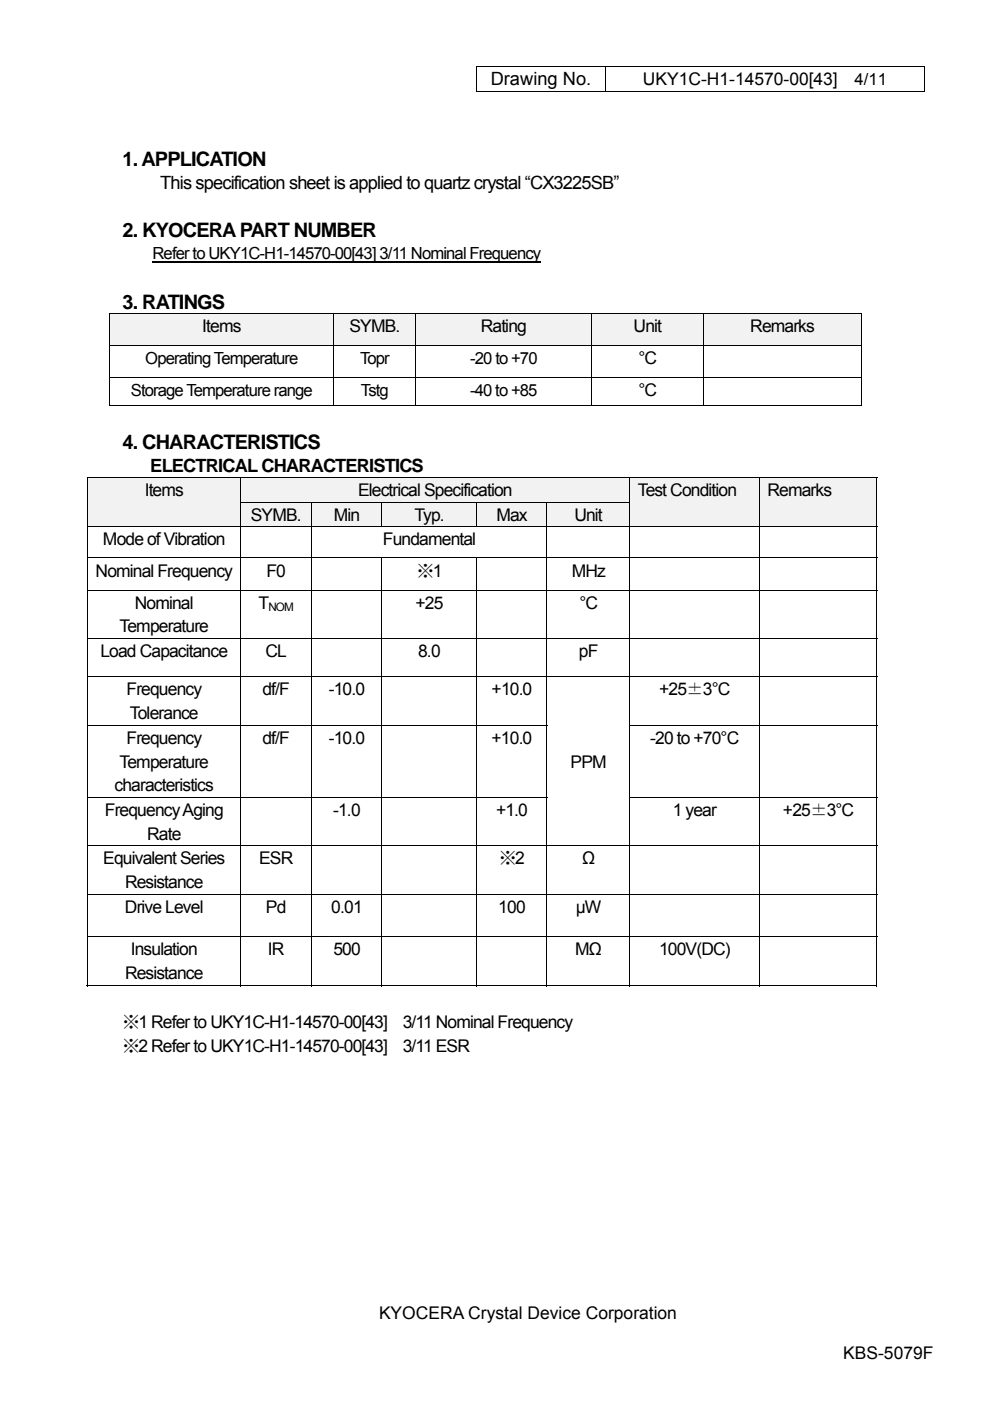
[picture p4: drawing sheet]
<svg xmlns="http://www.w3.org/2000/svg" width="210mm" height="297mm" viewBox="0 0 210 297" stroke-linecap="round" stroke-linejoin="round" font-family="sans-serif">
<defs><g id="words">
<g font-size="4.2">
<text x="26" y="35.2">1. APPLICATION</text>
<text x="26" y="50.3">2. KYOCERA PART NUMBER</text>
<text x="26" y="65.4">3. RATINGS</text>
<text x="26" y="95.2">4. CHARACTERISTICS</text>
</g>
<g font-size="3.9">
<text x="104.1" y="18.1">Drawing No.</text>
<text x="34" y="40">This specification sheet is applied to quartz crystal “CX3225SB”</text>
<text x="31.9" y="100.1">ELECTRICAL CHARACTERISTICS</text>
</g>
<g font-size="3.7">
<text x="136.4" y="18">UKY1C-H1-14570-00[43]</text>
<text x="42.9" y="70.4">Items</text>
<text x="74.1" y="70.4">SYMB.</text>
<text x="102" y="70.4">Rating</text>
<text x="134.4" y="70.4">Unit</text>
<text x="159.1" y="70.4">Remarks</text>
<text x="135.4" y="77.2">°C</text>
<text x="135.4" y="84">°C</text>
<text x="30.7" y="105.2">Items</text>
<text x="75.9" y="105.2">Electrical Specification</text>
<text x="135.3" y="105.2">Test Condition</text>
<text x="162.8" y="105.2">Remarks</text>
<text x="53.2" y="110.4">SYMB.</text>
<text x="70.8" y="110.4">Min</text>
<text x="87.9" y="110.4">Typ.</text>
<text x="105.3" y="110.4">Max</text>
<text x="121.8" y="110.4">Unit</text>
<text x="21.8" y="115.7">Mode of Vibration</text>
<text x="81.2" y="115.7">Fundamental</text>
<text x="20.3" y="122.2">Nominal Frequency</text>
<text x="56.5" y="122.2">F0</text>
<text x="88.4" y="122.2">※1</text>
<text x="121.3" y="122.2">MHz</text>
<text x="28.6" y="129">Nominal</text>
<text x="54.8" y="129">T</text>
<text x="88.1" y="129">+25</text>
<text x="122.9" y="129">°C</text>
<text x="25.4" y="134.1">Temperature</text>
<text x="21.3" y="139.3">Load Capacitance</text>
<text x="56.3" y="139.3">CL</text>
<text x="88.7" y="139.3">8.0</text>
<text x="122.8" y="139.3">pF</text>
<text x="26.8" y="147.4">Frequency</text>
<text x="55.7" y="147.4">df/F</text>
<text x="69.7" y="147.4">-10.0</text>
<text x="104.3" y="147.4">+10.0</text>
<text x="139.8" y="147.4">+25±3°C</text>
<text x="27.6" y="152.5">Tolerance</text>
<text x="26.8" y="157.7">Frequency</text>
<text x="55.7" y="157.7">df/F</text>
<text x="69.7" y="157.7">-10.0</text>
<text x="104.3" y="157.7">+10.0</text>
<text x="137.9" y="157.7">-20 to +70°C</text>
<text x="24.3" y="167.8">characteristics</text>
<text x="25.4" y="162.7">Temperature</text>
<text x="121" y="162.7">PPM</text>
<text x="22.2" y="173">Frequency Aging</text>
<text x="70.7" y="173">-1.0</text>
<text x="105.2" y="173">+1.0</text>
<text x="142.7" y="173">1 year</text>
<text x="166.1" y="173">+25±3°C</text>
<text x="31.2" y="178">Rate</text>
<text x="21.9" y="183.3">Equivalent Series</text>
<text x="54.9" y="183.3">ESR</text>
<text x="105.9" y="183.3">※2</text>
<text x="123.5" y="183.3">Ω</text>
<text x="26.5" y="188.3">Resistance</text>
<text x="26.5" y="193.5">Drive Level</text>
<text x="56.4" y="193.5">Pd</text>
<text x="70.3" y="193.5">0.01</text>
<text x="105.7" y="193.5">100</text>
<text x="122.1" y="193.5">μW</text>
<text x="27.7" y="202.5">Insulation</text>
<text x="56.8" y="202.5">IR</text>
<text x="70.7" y="202.5">500</text>
<text x="122" y="202.5">MΩ</text>
<text x="139.8" y="202.5">100V(DC)</text>
<text x="26.5" y="207.5">Resistance</text>
<text x="26" y="218">※1 Refer to UKY1C-H1-14570-00[43]</text>
<text x="85.4" y="218">3/11 Nominal Frequency</text>
<text x="26" y="223.1">※2 Refer to UKY1C-H1-14570-00[43]</text>
<text x="85.4" y="223.1">3/11 ESR</text>
<text x="80.4" y="279.7">KYOCERA Crystal Device Corporation</text>
<text x="178.9" y="288.2">KBS-5079F</text>
</g>
<g font-size="3.5">
<text x="181.3" y="18">4/11</text>
<text x="32.3" y="55">Refer to UKY1C-H1-14570-00[43] 3/11 Nominal Frequency</text>
<text x="30.8" y="77.1">Operating Temperature</text>
<text x="76.4" y="77.1">Topr</text>
<text x="99.7" y="77.1">-20 to +70</text>
<text x="27.7" y="83.9">Storage Temperature range</text>
<text x="76.5" y="83.9">Tstg</text>
<text x="99.7" y="83.9">-40 to +85</text>
</g>
<text font-size="2.5" x="56.9" y="129.6">NOM</text>
</g></defs>
<path d="M100.9 14h.2v.2h-.2zM195.9 14h.2v.2h-.2zM195.9 19.2h.2v.2h-.2z" fill="#000"/>
<path d="M100.9 14.1h95.2M100.9 19.3h27.5M101 14.2v5.2M128.5 14.2v5.2M128.6 19.3h67.3M196 14.2v5.2" fill="none" stroke="#000" stroke-width=".21"/>
<path d="M32.3 55.5h82.3" fill="none" stroke="#000" stroke-width=".25"/>
<g fill="#f2f2f2">
<path d="M23.3 66.5h47.4v6.7h-47.4z"/>
<path d="M24.9 66.5h44.2v5.1h-44.2z"/>
<path d="M70.9 66.5h17.1v6.7h-17.1z"/>
<path d="M72.5 66.5h13.8v5.1h-13.8z"/>
<path d="M88.2 66.5h37.2v6.7h-37.2z"/>
<path d="M89.8 66.5h33.9v5.1h-33.9z"/>
<path d="M125.6 66.5h23.4v6.7h-23.4z"/>
<path d="M127.2 66.5h20.2v5.1h-20.2z"/>
<path d="M149.2 66.5h33.4v6.7h-33.4z"/>
<path d="M150.9 66.5h30v5.1h-30z"/>
</g>
<path d="M23.1 66.4h.2v.1h-.2zM182.6 66.4h.2v.1h-.2zM182.6 85.9h.2v.2h-.2z" fill="#000"/>
<g fill="none" stroke="#000" stroke-width=".21">
<path d="M23.1 66.4h159.7M23.1 73.3h159.7M23.2 66.5v6.7M23.2 73.3v6.7M70.8 66.5v6.7M70.8 73.3v6.7M88.1 66.5v6.7M88.1 73.3v6.7M125.5 66.5v6.7M125.5 73.3v6.7M149.1 66.5v6.7M149.1 73.3v6.7"/>
<path d="M182.7 66.5v6.7M182.7 73.3v6.7M23.1 80.1h159.7M23.1 86h47.6M23.2 80.1v6M70.8 80.1v6M70.9 86h17.1M88.1 80.1v6M88.2 86h37.2M125.5 80.1v6M125.6 86h23.4M149.1 80.1v6"/>
<path d="M149.2 86h33.4M182.7 80.1v6"/>
</g>
<g fill="#f2f2f2">
<path d="M18.6 101.4h32.3v10.2h-32.3z"/>
<path d="M20.2 101.4h29.1v5h-29.1z"/>
<path d="M51.1 101.4h82.3v5h-82.3z"/>
<path d="M52.7 101.4h79.1v5h-79.1z"/>
<path d="M133.6 101.4h27.3v10.2h-27.3z"/>
<path d="M135.3 101.4h24v5h-24z"/>
<path d="M161.1 101.4h24.8v10.2h-24.8z"/>
<path d="M162.8 101.4h21.5v5h-21.5z"/>
</g>
<path d="M18.4 101.2h.2v.2h-.2zM185.9 101.2h.2v.2h-.2z" fill="#000"/>
<path d="M18.4 101.3h167.7M18.5 101.4v5M51 101.4v5M133.5 101.4v5M161 101.4v5M186 101.4v5" fill="none" stroke="#000" stroke-width=".21"/>
<g fill="#f2f2f2">
<path d="M51.1 106.6h14.8v5h-14.8z"/>
<path d="M52.7 106.6h11.6v5h-11.6z"/>
<path d="M66.1 106.6h14.8v5h-14.8z"/>
<path d="M67.8 106.6h11.5v5h-11.5z"/>
<path d="M81.1 106.6h19.8v5h-19.8z"/>
<path d="M82.8 106.6h16.5v5h-16.5z"/>
<path d="M101.1 106.6h14.8v5h-14.8z"/>
<path d="M102.8 106.6h11.5v5h-11.5z"/>
<path d="M116.1 106.6h17.3v5h-17.3z"/>
<path d="M117.8 106.6h14v5h-14z"/>
</g>
<path d="M18.4 106.4h.2v.2h-.2zM160.9 106.4h.2v.2h-.2zM185.9 106.4h.2v.2h-.2zM185.9 209h.2v.1h-.2z" fill="#000"/>
<g fill="none" stroke="#000" stroke-width=".21">
<path d="M18.4 111.7h167.7M18.4 118.3h167.7M18.5 106.6v5M18.5 111.8v6.4M18.5 118.4v6.6M50.9 106.5h82.7M51 106.6v5M51 111.8v6.4M51 118.4v6.6M66 106.6v5M66 111.8v6.4M66 118.4v6.6"/>
<path d="M81 106.6v5M81 118.4v6.6M101 106.6v5M101 118.4v6.6M116 106.6v5M116 111.8v6.4M116 118.4v6.6M133.5 106.6v5M133.5 111.8v6.4M133.5 118.4v6.6M161 106.6v5M161 111.8v6.4"/>
<path d="M161 118.4v6.6M186 106.6v5M186 111.8v6.4M186 118.4v6.6M18.4 125.1h167.7M18.4 135.4h167.7M18.5 125.2v10.1M18.5 135.4v8M51 125.2v10.1M51 135.4v8M66 125.2v10.1M66 135.4v8"/>
<path d="M81 125.2v10.1M81 135.4v8M101 125.2v10.1M101 135.4v8M116 125.2v10.1M116 135.4v8M133.5 125.2v10.1M133.5 135.4v8M161 125.2v10.1M161 135.4v8M186 125.2v10.1M186 135.4v8"/>
<path d="M18.4 143.5h167.7M18.4 153.7h97.7M18.5 143.6v10M18.5 153.8v15.2M51 143.6v10M51 153.8v15.2M66 143.6v10M66 153.8v15.2M81 143.6v10M81 153.8v15.2M101 143.6v10M101 153.8v15.2"/>
<path d="M116 143.6v10M116 153.8v15.2M133.4 153.7h52.7M133.5 143.6v10M133.5 153.8v15.2M161 143.6v10M161 153.8v15.2M186 143.6v10M186 153.8v15.2M18.4 169h97.7M18.4 179.3h167.7M18.5 169.1v10.1"/>
<path d="M18.5 179.4v10.1M51 169.1v10.1M51 179.4v10.1M66 169.1v10.1M66 179.4v10.1M81 169.1v10.1M81 179.4v10.1M101 169.1v10.1M101 179.4v10.1M116 169.1v10.1M116 179.4v10.1M133.4 169h52.7"/>
<path d="M133.5 169.1v10.1M133.5 179.4v10.1M161 169.1v10.1M161 179.4v10.1M186 169.1v10.1M186 179.4v10.1M18.4 189.6h167.7M18.4 198.5h167.7M18.5 189.7v8.8M18.5 198.6v10.5M51 189.7v8.8M51 198.6v10.5"/>
<path d="M66 189.7v8.8M66 198.6v10.5M81 189.7v8.8M81 198.6v10.5M101 189.7v8.8M101 198.6v10.5M116 189.7v8.8M116 198.6v10.5M133.5 189.7v8.8M133.5 198.6v10.5M161 189.7v8.8M161 198.6v10.5"/>
<path d="M186 189.7v8.8M186 198.6v10.5M18.4 209h32.5M51.1 209h14.8M66.1 209h14.8M81.1 209h19.8M101.1 209h14.8M116.1 209h17.3M133.6 209h27.3M161.1 209h24.8"/>
</g>
<use href="#words"/>
</svg>
